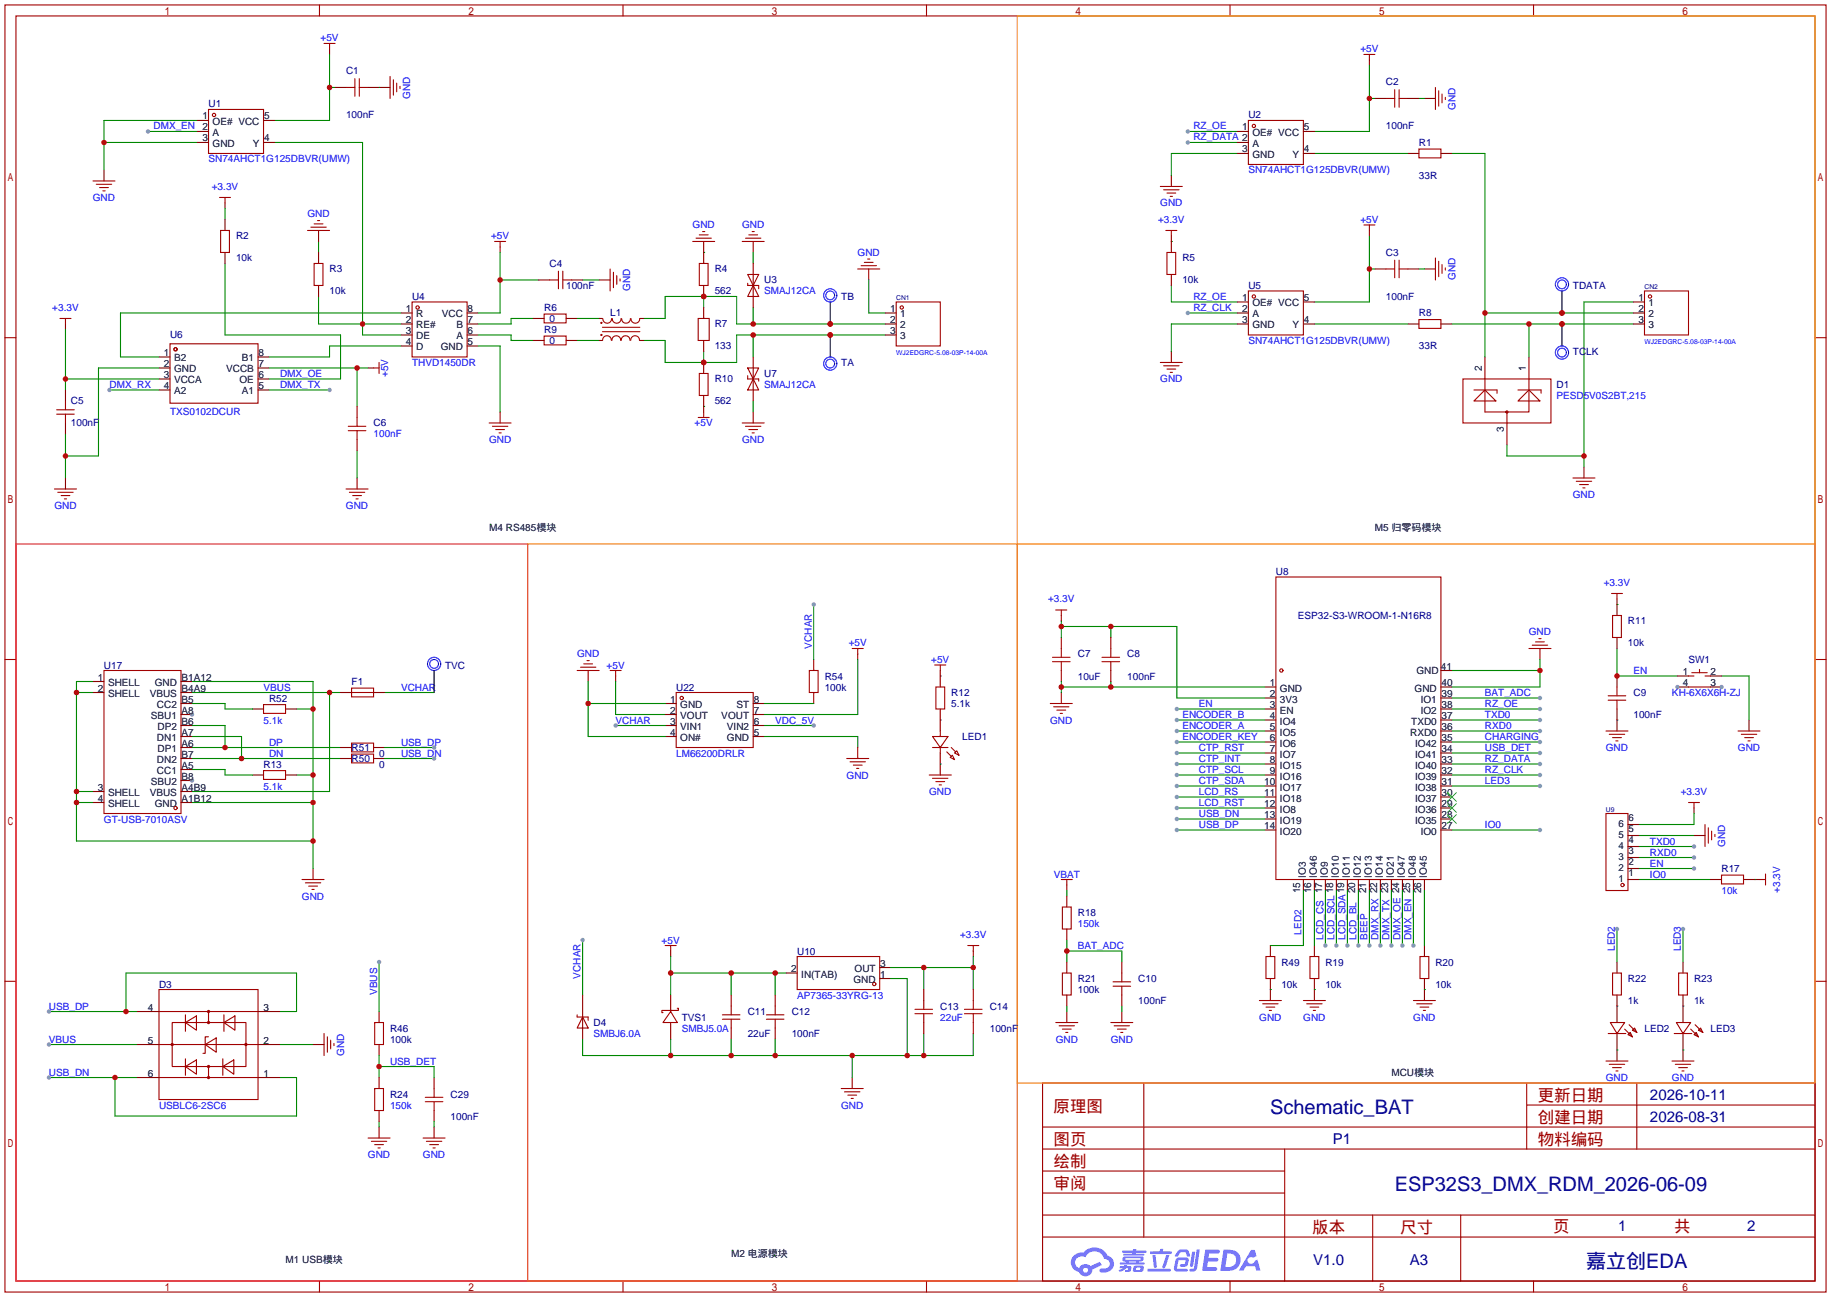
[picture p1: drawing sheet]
<svg xmlns="http://www.w3.org/2000/svg" width="423mm" height="299mm" viewBox="0 0 423 299" stroke-linecap="round" stroke-linejoin="round" font-family="sans-serif">
<defs><g id="words">
<g font-size="4.6" fill="#000080">
<text x="293.2" y="257.2">Schematic_BAT</text>
<text x="322" y="275">ESP32S3_DMX_RDM_2026-06-09</text>
<text x="366.2" y="292.8">嘉立创EDA</text>
</g>
<g font-size="3.8" fill="#a00000">
<text x="243.2" y="256.8">原理图</text>
<text x="355" y="254.3">更新日期</text>
<text x="355" y="259.3">创建日期</text>
<text x="243.2" y="269.5">绘制</text>
<text x="243.2" y="264.4">图页</text>
<text x="355" y="264.4">物料编码</text>
<text x="243.2" y="274.6">审阅</text>
<text x="302.9" y="284.7">版本</text>
<text x="323.2" y="284.7">尺寸</text>
<text x="358.5" y="284.5">页</text>
<text x="386.5" y="284.5">共</text>
</g>
<g font-size="3.5" fill="#000080">
<text x="380.9" y="254">2026-10-11</text>
<text x="380.9" y="259.1">2026-08-31</text>
<text x="307.6" y="264.2">P1</text>
<text x="373.6" y="284.3">1</text>
<text x="403.3" y="284.3">2</text>
<text x="303.1" y="292.1">V1.0</text>
<text x="325.4" y="292.1">A3</text>
</g>
<g font-size="2.3" fill="#00f">
<text x="74" y="9.6">+5V</text>
<text x="314" y="12.1">+5V</text>
<text x="94.7" y="22.8" transform="rotate(-90 94.7 22.8)">GND</text>
<text x="35.4" y="29.9">DMX_EN</text>
<text x="275.5" y="29.9">RZ_OE</text>
<text x="336" y="25.3" transform="rotate(-90 336 25.3)">GND</text>
<text x="275.5" y="32.4">RZ_DATA 2</text>
<text x="48.1" y="37.5">SN74AHCT1G125DBVR(UMW)</text>
<text x="288.2" y="40.1">SN74AHCT1G125DBVR(UMW)</text>
<text x="21.4" y="46.4">GND</text>
<text x="48.9" y="43.9">+3.3V</text>
<text x="267.8" y="47.7">GND</text>
<text x="71" y="50.2">GND</text>
<text x="159.9" y="52.8">GND</text>
<text x="171.3" y="52.8">GND</text>
<text x="267.3" y="51.5">+3.3V</text>
<text x="314" y="51.5">+5V</text>
<text x="113.4" y="55.3">+5V</text>
<text x="198" y="59.1">GND</text>
<text x="336" y="64.7" transform="rotate(-90 336 64.7)">GND</text>
<text x="12.1" y="71.8">+3.3V</text>
<text x="145.5" y="67.2" transform="rotate(-90 145.5 67.2)">GND</text>
<text x="176.4" y="68">SMAJ12CA</text>
<text x="275.5" y="69.3">RZ_OE</text>
<text x="275.5" y="71.8">RZ_CLK</text>
<text x="288.2" y="79.4">SN74AHCT1G125DBVR(UMW)</text>
<text x="25.3" y="89.6">DMX_RX</text>
<text x="64.6" y="89.6">DMX_TX</text>
<text x="64.6" y="87">DMX_OE</text>
<text x="89.6" y="87" transform="rotate(-90 89.6 87)">+5V</text>
<text x="95.1" y="84.5">THVD1450DR</text>
<text x="176.4" y="89.6">SMAJ12CA</text>
<text x="267.8" y="88.3">GND</text>
<text x="39.2" y="95.9">TXS0102DCUR</text>
<text x="359.3" y="92.1">PESD5V0S2BT,215</text>
<text x="86.2" y="101">100nF</text>
<text x="160.3" y="98.5">+5V</text>
<text x="112.9" y="102.3">GND</text>
<text x="171.3" y="102.3">GND</text>
<text x="12.5" y="117.5">GND</text>
<text x="79.9" y="117.5">GND</text>
<text x="363.1" y="115">GND</text>
<text x="370.2" y="135.3">+3.3V</text>
<text x="241.9" y="139.1">+3.3V</text>
<text x="187.4" y="149.7" transform="rotate(-90 187.4 149.7)">VCHAR</text>
<text x="195.9" y="149.3">+5V</text>
<text x="352.9" y="146.7">GND</text>
<text x="133.2" y="151.8">GND</text>
<text x="140" y="154.4">+5V</text>
<text x="215" y="153.1">+5V</text>
<text x="377.1" y="155.6">EN</text>
<text x="60.8" y="159.4">VBUS</text>
<text x="92.6" y="159.4">VCHAR</text>
<text x="342.8" y="160.7">BAT_ADC</text>
<text x="386" y="160.7">KH-6X6X6H-ZJ</text>
<text x="60.8" y="167.1">5.1k</text>
<text x="142.1" y="167.1">VCHAR</text>
<text x="178.9" y="167.1">VDC_5V</text>
<text x="242.4" y="167.1">GND</text>
<text x="272.9" y="165.8">ENCODER_B</text>
<text x="276.7" y="163.2">EN</text>
<text x="342.8" y="165.8">TXD0</text>
<text x="342.8" y="163.2">RZ_OE</text>
<text x="62.1" y="172.1">DP</text>
<text x="92.6" y="172.1">USB_DP</text>
<text x="272.9" y="170.9">ENCODER_KEY</text>
<text x="272.9" y="168.3">ENCODER_A</text>
<text x="276.7" y="173.4">CTP_RST</text>
<text x="342.8" y="170.9">CHARGING</text>
<text x="342.8" y="173.4">USB_DET</text>
<text x="342.8" y="168.3">RXD0</text>
<text x="370.7" y="173.4">GND</text>
<text x="401.2" y="173.4">GND</text>
<text x="62.1" y="174.7">DN</text>
<text x="92.6" y="174.7">USB_DN</text>
<text x="156.1" y="174.7">LM66200DRLR</text>
<text x="195.4" y="179.8">GND</text>
<text x="276.7" y="178.5">CTP_SCL</text>
<text x="276.7" y="175.9">CTP_INT</text>
<text x="342.8" y="178.5">RZ_CLK</text>
<text x="342.8" y="175.9">RZ_DATA</text>
<text x="60.8" y="182.3">5.1k</text>
<text x="214.5" y="183.6">GND</text>
<text x="276.7" y="183.6">LCD_RS</text>
<text x="276.7" y="181">CTP_SDA</text>
<text x="342.8" y="181">LED3</text>
<text x="388" y="183.6">+3.3V</text>
<text x="24" y="189.9">GT-USB-7010ASV</text>
<text x="276.7" y="186.1">LCD_RST</text>
<text x="276.7" y="191.2">USB_DP</text>
<text x="276.7" y="188.6">USB_DN</text>
<text x="342.8" y="191.2">IO0</text>
<text x="380.9" y="197.5">RXD0</text>
<text x="380.9" y="195">TXD0</text>
<text x="398.2" y="195.5" transform="rotate(-90 398.2 195.5)">GND</text>
<text x="243.2" y="202.6">VBAT</text>
<text x="380.9" y="202.6">IO0</text>
<text x="380.9" y="200.1">EN</text>
<text x="69.7" y="207.7">GND</text>
<text x="397.4" y="206.4">10k</text>
<text x="410.9" y="206.1" transform="rotate(-90 410.9 206.1)">+3.3V</text>
<text x="248.8" y="214">150k</text>
<text x="300.4" y="215.8" transform="rotate(-90 300.4 215.8)">LED2</text>
<text x="152.7" y="217.9">+5V</text>
<text x="221.6" y="216.6">+3.3V</text>
<text x="248.8" y="219.1">BAT_ADC</text>
<text x="305.5" y="217" transform="rotate(-90 305.5 217)">LCD_CS</text>
<text x="308" y="217" transform="rotate(-90 308 217)">LCD_SCL 18</text>
<text x="310.6" y="217" transform="rotate(-90 310.6 217)">LCD_SDA19</text>
<text x="313.1" y="217" transform="rotate(-90 313.1 217)">LCD_BL</text>
<text x="315.6" y="217" transform="rotate(-90 315.6 217)">BEEP</text>
<text x="318.2" y="217" transform="rotate(-90 318.2 217)">DMX_RX 22</text>
<text x="320.7" y="217" transform="rotate(-90 320.7 217)">DMX_TX 23</text>
<text x="323.3" y="217" transform="rotate(-90 323.3 217)">DMX_OE 24</text>
<text x="325.8" y="217" transform="rotate(-90 325.8 217)">DMX_EN 25</text>
<text x="372.8" y="219.6" transform="rotate(-90 372.8 219.6)">LED2</text>
<text x="388" y="219.6" transform="rotate(-90 388 219.6)">LED3</text>
<text x="134" y="225.9" transform="rotate(-90 134 225.9)">VCHAR</text>
<text x="11.3" y="233.1">USB_DP</text>
<text x="87" y="229.7" transform="rotate(-90 87 229.7)">VBUS</text>
<text x="184" y="230.6">AP7365-33YRG-13</text>
<text x="137" y="239.4">SMBJ6.0A</text>
<text x="157.4" y="238.2">SMBJ5.0A</text>
<text x="217" y="235.6">22uF</text>
<text x="290.7" y="235.6">GND</text>
<text x="300.8" y="235.6">GND</text>
<text x="326.2" y="235.6">GND</text>
<text x="11.3" y="240.7">VBUS</text>
<text x="79.4" y="243.7" transform="rotate(-90 79.4 243.7)">GND</text>
<text x="90" y="245.8">USB_DET</text>
<text x="243.7" y="240.7">GND</text>
<text x="256.4" y="240.7">GND</text>
<text x="11.3" y="248.3">USB_DN</text>
<text x="370.7" y="249.6">GND</text>
<text x="385.9" y="249.6">GND</text>
<text x="36.7" y="256">USBLC6-2SC6</text>
<text x="90" y="256">150k</text>
<text x="194.2" y="256">GND</text>
<text x="84.9" y="267.4">GND</text>
<text x="97.6" y="267.4">GND</text>
</g>
<g font-size="2.3" fill="#000080">
<text x="79.9" y="17.2">C1</text>
<text x="319.9" y="19.7">C2</text>
<text x="48.1" y="24.8">U1</text>
<text x="79.9" y="27.4">100nF</text>
<text x="288.2" y="27.4">U2</text>
<text x="319.9" y="29.9">100nF</text>
<text x="327.5" y="33.7">R1</text>
<text x="327.5" y="41.3">33R</text>
<text x="54.5" y="55.3">R2</text>
<text x="319.9" y="59.1">C3</text>
<text x="54.5" y="60.4">10k</text>
<text x="76.1" y="62.9">R3</text>
<text x="126.9" y="61.6">C4</text>
<text x="165" y="62.9">R4</text>
<text x="176.4" y="65.5">U3</text>
<text x="272.9" y="60.4">R5</text>
<text x="272.9" y="65.5">10k</text>
<text x="76.1" y="68">10k</text>
<text x="95.1" y="69.3">U4</text>
<text x="125.6" y="71.8">R6</text>
<text x="130.7" y="66.7">100nF</text>
<text x="165" y="68">562</text>
<text x="194.2" y="69.3">TB</text>
<text x="288.2" y="66.7">U5</text>
<text x="319.9" y="69.3">100nF</text>
<text x="363.1" y="66.7">TDATA</text>
<text x="125.6" y="76.9">R9</text>
<text x="126.9" y="74.3">0</text>
<text x="140.8" y="73.1">L1</text>
<text x="165" y="75.6">R7</text>
<text x="327.5" y="73.1">R8</text>
<text x="39.2" y="78.2">U6</text>
<text x="126.9" y="79.4">0</text>
<text x="165" y="80.7">133</text>
<text x="327.5" y="80.7">33R</text>
<text x="363.1" y="82">TCLK</text>
<text x="165" y="88.3">R10</text>
<text x="176.4" y="87">U7</text>
<text x="194.2" y="84.5">TA</text>
<text x="359.3" y="89.6">D1</text>
<text x="16.4" y="93.4">C5</text>
<text x="165" y="93.4">562</text>
<text x="16.4" y="98.5">100nF</text>
<text x="86.2" y="98.5">C6</text>
<text x="294.5" y="132.8">U8</text>
<text x="299.6" y="142.9">ESP32-S3-WROOM-1-N16R8</text>
<text x="375.8" y="144.2">R11</text>
<text x="375.8" y="149.3">10k</text>
<text x="24" y="154.4">U17</text>
<text x="102.7" y="154.4">TVC</text>
<text x="248.8" y="151.8">C7</text>
<text x="260.2" y="151.8">C8</text>
<text x="389.8" y="153.1">SW1</text>
<text x="62.1" y="162">R52</text>
<text x="81.2" y="158.2">F1</text>
<text x="156.1" y="159.4">U22</text>
<text x="190.4" y="156.9">R54</text>
<text x="190.4" y="159.4">100k</text>
<text x="219.6" y="160.7">R12</text>
<text x="248.8" y="156.9">10uF</text>
<text x="260.2" y="156.9">100nF</text>
<text x="377.1" y="160.7">C9</text>
<text x="219.6" y="163.2">5.1k</text>
<text x="377.1" y="165.8">100nF</text>
<text x="81.2" y="173.4">R51</text>
<text x="222.1" y="170.9">LED1</text>
<text x="60.8" y="177.2">R13</text>
<text x="81.2" y="175.9">R50</text>
<text x="87.5" y="174.7">0</text>
<text x="87.5" y="177.2">0</text>
<text x="397.4" y="201.3">R17</text>
<text x="248.8" y="211.5">R18</text>
<text x="184" y="220.4">U10</text>
<text x="248.8" y="226.7">R21</text>
<text x="262.8" y="226.7">C10</text>
<text x="295.8" y="222.9">R49</text>
<text x="305.9" y="222.9">R19</text>
<text x="331.3" y="222.9">R20</text>
<text x="375.8" y="226.7">R22</text>
<text x="391" y="226.7">R23</text>
<text x="36.7" y="228">D3</text>
<text x="217" y="233.1">C13</text>
<text x="228.5" y="233.1">C14</text>
<text x="248.8" y="229.3">100k</text>
<text x="262.8" y="231.8">100nF</text>
<text x="295.8" y="228">10k</text>
<text x="305.9" y="228">10k</text>
<text x="331.3" y="228">10k</text>
<text x="375.8" y="231.8">1k</text>
<text x="391" y="231.8">1k</text>
<text x="90" y="238.2">R46</text>
<text x="137" y="236.9">D4</text>
<text x="157.4" y="235.6">TVS1</text>
<text x="172.6" y="234.4">C11</text>
<text x="172.6" y="239.4">22uF</text>
<text x="182.8" y="234.4">C12</text>
<text x="182.8" y="239.4">100nF</text>
<text x="228.5" y="238.2">100nF</text>
<text x="379.6" y="238.2">LED2</text>
<text x="394.8" y="238.2">LED3</text>
<text x="90" y="240.7">100k</text>
<text x="90" y="253.4">R24</text>
<text x="104" y="253.4">C29</text>
<text x="104" y="258.5">100nF</text>
</g>
<g font-size="2.3">
<text x="46.7" y="27.6">1</text>
<text x="49.1" y="28.9">OE# VCC</text>
<text x="61" y="27.6">5</text>
<text x="46.7" y="30.1">2</text>
<text x="46.7" y="32.7">3</text>
<text x="49.1" y="31.4">A</text>
<text x="49.1" y="33.9">GND</text>
<text x="58.4" y="33.9">Y</text>
<text x="61" y="32.7">4</text>
<text x="286.8" y="30.1">1</text>
<text x="286.8" y="35.2">3</text>
<text x="289.1" y="31.4">OE# VCC</text>
<text x="289.1" y="33.9">A</text>
<text x="301" y="35.2">4</text>
<text x="301" y="30.1">5</text>
<text x="289.1" y="36.5">GND</text>
<text x="298.4" y="36.5">Y</text>
<text x="286.8" y="69.5">1</text>
<text x="289.1" y="70.8">OE# VCC</text>
<text x="301" y="69.5">5</text>
<text x="378.2" y="69.5">1</text>
<text x="380.5" y="70.8">1</text>
<text x="93.7" y="72">1</text>
<text x="93.7" y="74.6">2</text>
<text x="93.7" y="77.1">3</text>
<text x="96.1" y="73.3">R</text>
<text x="96.1" y="75.8">RE#</text>
<text x="102" y="73.3">VCC</text>
<text x="105.3" y="75.8">B</text>
<text x="107.9" y="77.1">6</text>
<text x="107.9" y="74.6">7</text>
<text x="107.9" y="72">8</text>
<text x="205.5" y="72">1</text>
<text x="205.5" y="74.6">2</text>
<text x="205.5" y="77.1">3</text>
<text x="207.8" y="73.3">1</text>
<text x="207.8" y="75.8">2</text>
<text x="286.8" y="72">2</text>
<text x="286.8" y="74.6">3</text>
<text x="289.1" y="73.3">A</text>
<text x="289.1" y="75.8">GND</text>
<text x="298.4" y="75.8">Y</text>
<text x="301" y="74.6">4</text>
<text x="378.2" y="72">2</text>
<text x="378.2" y="74.6">3</text>
<text x="380.5" y="73.3">2</text>
<text x="380.5" y="75.8">3</text>
<text x="37.8" y="82.2">1</text>
<text x="40.2" y="83.5">B2</text>
<text x="55.8" y="83.5">B1</text>
<text x="59.7" y="82.2">8</text>
<text x="93.7" y="79.7">4</text>
<text x="96.1" y="78.4">DE</text>
<text x="96.1" y="80.9">D</text>
<text x="101.8" y="80.9">GND</text>
<text x="105.3" y="78.4">A</text>
<text x="107.9" y="79.7">5</text>
<text x="207.8" y="78.4">3</text>
<text x="37.8" y="84.7">2</text>
<text x="37.8" y="87.3">3</text>
<text x="37.8" y="89.8">4</text>
<text x="40.2" y="86">GND</text>
<text x="40.2" y="88.5">VCCA</text>
<text x="52.2" y="86">VCCB</text>
<text x="55.3" y="88.5">OE</text>
<text x="59.7" y="89.8">5</text>
<text x="59.7" y="87.3">6</text>
<text x="59.7" y="84.7">7</text>
<text x="342.1" y="85.7" transform="rotate(-90 342.1 85.7)">2</text>
<text x="352.2" y="85.7" transform="rotate(-90 352.2 85.7)">1</text>
<text x="40.2" y="91.1">A2</text>
<text x="55.8" y="91.1">A1</text>
<text x="347.1" y="99.7" transform="rotate(-90 347.1 99.7)">3</text>
<text x="112.9" y="122.6">M4 RS485模块</text>
<text x="317.4" y="122.6">M5 归零码模块</text>
<text x="327" y="155.6">GND</text>
<text x="332.6" y="154.6">41</text>
<text x="388.5" y="155.9">1</text>
<text x="394.8" y="155.9">2</text>
<text x="22.6" y="159.7">2</text>
<text x="22.6" y="157.1">1</text>
<text x="24.9" y="160.9">SHELL</text>
<text x="24.9" y="158.4">SHELL</text>
<text x="34.6" y="160.9">VBUS</text>
<text x="35.7" y="158.4">GND</text>
<text x="41.9" y="157.1">B1A12</text>
<text x="41.9" y="159.7">B4A9</text>
<text x="293.1" y="158.4">1</text>
<text x="293.1" y="160.9">2</text>
<text x="295.5" y="159.7">GND</text>
<text x="326.5" y="159.7">GND</text>
<text x="332.7" y="160.9">39</text>
<text x="332.7" y="158.4">40</text>
<text x="388.5" y="158.4">4</text>
<text x="394.8" y="158.4">3</text>
<text x="34.8" y="166">SBU1</text>
<text x="36.2" y="163.5">CC2</text>
<text x="41.9" y="162.2">B5</text>
<text x="41.9" y="164.7">A8</text>
<text x="41.9" y="167.3">B6</text>
<text x="154.7" y="162.2">1</text>
<text x="154.7" y="164.7">2</text>
<text x="154.7" y="167.3">3</text>
<text x="157" y="163.5">GND</text>
<text x="157" y="166">VOUT</text>
<text x="166.5" y="166">VOUT</text>
<text x="170" y="163.5">ST</text>
<text x="174" y="167.3">6</text>
<text x="174" y="164.7">7</text>
<text x="174" y="162.2">8</text>
<text x="293.1" y="163.5">3</text>
<text x="293.1" y="166">4</text>
<text x="295.5" y="162.2">3V3</text>
<text x="295.5" y="164.7">EN</text>
<text x="295.5" y="167.3">IO4</text>
<text x="325.8" y="167.3">TXD0</text>
<text x="327.9" y="164.7">IO2</text>
<text x="327.9" y="162.2">IO1</text>
<text x="332.7" y="166">37</text>
<text x="332.7" y="163.5">38</text>
<text x="36.2" y="171.1">DN1</text>
<text x="36.4" y="168.6">DP2</text>
<text x="36.4" y="173.6">DP1</text>
<text x="41.9" y="169.8">A7</text>
<text x="41.9" y="172.4">A6</text>
<text x="154.7" y="169.8">4</text>
<text x="157" y="168.6">VIN1</text>
<text x="157" y="171.1">ON#</text>
<text x="167.8" y="171.1">GND</text>
<text x="167.8" y="168.6">VIN2</text>
<text x="174" y="169.8">5</text>
<text x="293.1" y="168.6">5</text>
<text x="293.1" y="171.1">6</text>
<text x="293.1" y="173.6">7</text>
<text x="295.5" y="169.8">IO5</text>
<text x="295.5" y="172.4">IO6</text>
<text x="325.5" y="169.8">RXD0</text>
<text x="326.7" y="172.4">IO42</text>
<text x="332.7" y="173.6">34</text>
<text x="332.7" y="171.1">35</text>
<text x="332.7" y="168.6">36</text>
<text x="36.2" y="176.2">DN2</text>
<text x="36.2" y="178.7">CC1</text>
<text x="41.9" y="174.9">B7</text>
<text x="41.9" y="177.4">A5</text>
<text x="41.9" y="180">B8</text>
<text x="293.1" y="176.2">8</text>
<text x="293.1" y="178.7">9</text>
<text x="295.5" y="174.9">IO7</text>
<text x="295.5" y="177.4">IO15</text>
<text x="295.5" y="180">IO16</text>
<text x="326.7" y="180">IO39</text>
<text x="326.7" y="177.4">IO40</text>
<text x="326.7" y="174.9">IO41</text>
<text x="332.7" y="178.7">32</text>
<text x="332.7" y="176.2">33</text>
<text x="22.6" y="185.1">4</text>
<text x="22.6" y="182.5">3</text>
<text x="24.9" y="183.8">SHELL</text>
<text x="34.6" y="183.8">VBUS</text>
<text x="34.8" y="181.3">SBU2</text>
<text x="41.9" y="182.5">A4B9</text>
<text x="41.9" y="185.1">A1B12</text>
<text x="291.8" y="181.3">10</text>
<text x="291.8" y="183.8">11</text>
<text x="295.5" y="182.5">IO17</text>
<text x="295.5" y="185.1">IO18</text>
<text x="326.7" y="185.1">IO37</text>
<text x="326.7" y="182.5">IO38</text>
<text x="332.7" y="183.8">30</text>
<text x="332.7" y="181.3">31</text>
<text x="24.9" y="186.3">SHELL</text>
<text x="35.7" y="186.3">GND</text>
<text x="291.8" y="186.3">12</text>
<text x="291.8" y="188.9">13</text>
<text x="291.8" y="191.4">14</text>
<text x="295.5" y="187.6">IO8</text>
<text x="295.5" y="190.1">IO19</text>
<text x="326.7" y="190.1">IO35</text>
<text x="326.7" y="187.6">IO36</text>
<text x="332.7" y="191.4">27</text>
<text x="332.7" y="188.9">28</text>
<text x="332.7" y="186.3">29</text>
<text x="295.5" y="192.7">IO20</text>
<text x="327.9" y="192.7">IO0</text>
<text x="301.4" y="202.6" transform="rotate(-90 301.4 202.6)">IO3</text>
<text x="304" y="202.6" transform="rotate(-90 304 202.6)">IO46</text>
<text x="306.5" y="202.6" transform="rotate(-90 306.5 202.6)">IO9</text>
<text x="309" y="202.6" transform="rotate(-90 309 202.6)">IO10</text>
<text x="311.6" y="202.6" transform="rotate(-90 311.6 202.6)">IO11</text>
<text x="314.1" y="202.6" transform="rotate(-90 314.1 202.6)">IO12</text>
<text x="316.7" y="202.6" transform="rotate(-90 316.7 202.6)">IO13</text>
<text x="319.2" y="202.6" transform="rotate(-90 319.2 202.6)">IO14</text>
<text x="321.7" y="202.6" transform="rotate(-90 321.7 202.6)">IO21</text>
<text x="324.3" y="202.6" transform="rotate(-90 324.3 202.6)">IO47</text>
<text x="326.8" y="202.6" transform="rotate(-90 326.8 202.6)">IO48</text>
<text x="329.4" y="202.6" transform="rotate(-90 329.4 202.6)">IO45</text>
<text x="300.1" y="206.3" transform="rotate(-90 300.1 206.3)">15</text>
<text x="302.7" y="206.3" transform="rotate(-90 302.7 206.3)">16</text>
<text x="305.2" y="206.3" transform="rotate(-90 305.2 206.3)">17</text>
<text x="312.8" y="206.3" transform="rotate(-90 312.8 206.3)">20</text>
<text x="315.4" y="206.3" transform="rotate(-90 315.4 206.3)">21</text>
<text x="328.1" y="206.3" transform="rotate(-90 328.1 206.3)">26</text>
<text x="182.6" y="224.4">2</text>
<text x="185" y="225.7">IN(TAB)</text>
<text x="197" y="227">GND</text>
<text x="197.3" y="224.4">OUT</text>
<text x="203.2" y="225.7">1</text>
<text x="203.2" y="223.2">3</text>
<text x="34.1" y="233.3">4</text>
<text x="60.8" y="233.3">3</text>
<text x="34.1" y="240.9">5</text>
<text x="60.8" y="240.9">2</text>
<text x="34.1" y="248.6">6</text>
<text x="60.8" y="248.6">1</text>
<text x="321.2" y="248.3">MCU模块</text>
<text x="65.9" y="291.5">M1 USB模块</text>
<text x="168.8" y="290.2">M2 电源模块</text>
</g>
<g font-size="2.2">
<text x="373.6" y="190.9">6</text>
<text x="375.9" y="189.7">6</text>
<text x="373.6" y="196">4</text>
<text x="373.6" y="193.5">5</text>
<text x="375.9" y="197.3">3</text>
<text x="375.9" y="194.7">4</text>
<text x="375.9" y="192.2">5</text>
<text x="373.6" y="203.6">1</text>
<text x="373.6" y="201.1">2</text>
<text x="373.6" y="198.5">3</text>
<text x="375.9" y="202.4">1</text>
<text x="375.9" y="199.8">2</text>
</g>
<g font-size="1.6" fill="#000080">
<text x="206.9" y="69.3">CN1</text>
<text x="379.6" y="66.7">CN2</text>
<text x="370.7" y="187.4">U9</text>
</g>
<g font-size="1.6" fill="#00f">
<text x="206.9" y="82">WJ2EDGRC-5.08-03P-14-00A</text>
<text x="379.6" y="79.4">WJ2EDGRC-5.08-03P-14-00A</text>
</g>
</g></defs>
<g fill="none" stroke="#a10000" stroke-width=".25">
<path d="M1.1 1.1h420.4v297.2h-420.4zM3.7 3.7h415.3v292.1h-415.3zM73.7 1.1v2.6M143.8 1.1v2.6M213.9 1.1v2.6M283.9 1.1v2.6M354 1.1v2.6M1.1 78h2.6M419 78h2.5M1.1 152.3h2.6M419 152.3h2.5M1.1 226.6h2.6"/>
<path d="M419 226.6h2.5M240.7 250.1h178.3v45.7h-178.3zM264 250.1v35.5M352.4 250.1v15.2M352.4 255.1h66.6M377.8 250.1v15.2M240.7 270.4h55.8M240.7 265.3h178.3M240.7 275.5h55.8M240.7 260.2h178.3M296.5 265.3v30.5M73.7 295.8v2.5"/>
<path d="M143.8 295.8v2.5M213.9 295.8v2.5M240.7 285.6h178.3M240.7 280.5h178.3M283.9 295.8v2.5M316.9 280.5v15.3M337.2 280.5v15.3M354 295.8v2.5"/>
</g>
<g fill="#5487ff">
<path d="M278.2 288.5h2.7a.48 .48 0 0 1 .7 .5 .48 .48 0 0 1-.7 .4h-1.8l-.1 1h1.8a.43 .43 0 0 1 .4 .5 .43 .43 0 0 1-.4 .4h-2l-.2 1.3h1.7a.45 .45 0 0 1 .6 .2 .45 .45 0 0 1-.1 .6h-3.3z"/>
<path d="M288.8 288.6h.8l.4 1.4-.7 .4a.84 .84 0 0 0-1.2 .2 .84 .84 0 0 0 .3 1.2 .84 .84 0 0 0 1.2-.4l.1-.3 .6-.3 .7 2.6h-1l-.3-1h-2.1l-.6 1h-1z"/>
<path d="M275.2 289h.7l-.5 3.2a.36 .36 0 0 1-.4 .3 .36 .36 0 0 1-.3-.3z"/>
<path d="M276.2 288.5h.7l-.6 4.3a1.13 1.13 0 0 1-1.7 .6l.1-.4 .8-.1 .1-.1z"/>
<path d="M271.9 288.8l.6-.3h1.1a.77 .77 0 0 1 .8 .5l.3 1-.1 .1h-.6l-.3-.9-.2-.1h-1l-.7 1h-.6z"/>
<path d="M271.5 290.7l.5-.4h1.7a.81 .81 0 0 1 .7 .5 .81 .81 0 0 1-.2 .9 .81 .81 0 0 1-.9 .8h-.6a.32 .32 0 0 1-.3-.4 .32 .32 0 0 1 .3-.2l.8-.1 .2-.8h-1.7l-.3 1.9 2.2 .1a.32 .32 0 0 1 .3 .3 .32 .32 0 0 1-.4 .3h-2.2l-.5-.3-.1-.5z"/>
<path d="M264.9 293h5.1a.33 .33 0 0 1 .3 .3 .33 .33 0 0 1-.4 .3h-4.9l-.1-.1z"/>
<path d="M269.2 289.8h.7l-.6 2a.98 .98 0 0 1-.7 1l-.3-.3z"/>
<path d="M266 289.8h.7l.3 2.6a.34 .34 0 0 1-.3 .4 .34 .34 0 0 1-.3-.3z"/>
<path d="M265.5 288.9h2.2l.2-.5h.6l-.1 .5h1.8a.32 .32 0 0 1 .3 .4 .32 .32 0 0 1-.3 .3h-4.5l-.2-.2z"/>
<path d="M258.5 292.3h1l.1-.2h.6l-.1 .2 .9 .1 .1 .1-.1 1-1.3 .2v-.5h.7v-.4a.68 .68 0 0 0-.9 .4l-1.1 .5-.2-.4 1-.5h-.7z"/>
<path d="M259.1 288.8h2.4l.1-.4h.7l-.1 .4h2.2l.3 .2-.3 .2h-2.2l-.1 .3h1.8l.3 .2-.3 .2h-4.5l-.1-.4h2.1v-.3h-2.2l-.2-.1z"/>
<path d="M282.4 288.5l-.7 4.9h1.7a2.5 2.5 0 0 0 3-2.5 2.5 2.5 0 0 0-3.1-2.4zM283.3 289.4a1.65 1.65 0 0 1 2 1.7 1.65 1.65 0 0 1-2.1 1.5h-.4z"/>
<path d="M259.2 290.3l-.1 .8 .7 .1 .1 .3h-1.4l.1 .4h5.4l.2-.1-.2-.3h-1.1l.1-.3a.7 .7 0 0 0 .9-.2 .7 .7 0 0 0-.1-.9h-4.1zM259.8 290.5l3.5 .1-.2 .3h-3.2zM260.6 291.2h1.6l-.1 .3h-1.5z"/>
<path d="M261.7 292.4a1.05 1.05 0 0 0 0 1.2 2.91 2.91 0 0 0 2.1-.1 .98 .98 0 0 0 .1-1.2l-1.7-.1zM262.3 292.7h.8l.1 .4-.2 .2-.8-.1z"/>
<path d="M247.9 289.9a2.23 2.23 0 0 0-.6 2.3 2.23 2.23 0 0 0 1.8 1.5 1.58 1.58 0 0 0 1.7 1 1.58 1.58 0 0 0 1.3-1.6l2.2-1-.5-.8-2.1 1a1.65 1.65 0 0 0-2.6 .5 1.47 1.47 0 0 1-.7-2.1 1.47 1.47 0 0 1 2.2-.4 2.3 2.3 0 0 1 2.3-1.4 2.3 2.3 0 0 1 2 1.8 1.12 1.12 0 0 1 1.3 1 1.12 1.12 0 0 1-1.1 1.2h-.7a.45 .45 0 0 0-.6 .4 .45 .45 0 0 0 .4 .5 2.21 2.21 0 0 0 2.3-.6 2.21 2.21 0 0 0 .5-2.2 2.13 2.13 0 0 0-1.4-1.1 3.3 3.3 0 0 0-5.5-.7l-1.2 .1zM250 293.3a.6 .6 0 0 1 1.2 0 .6 .6 0 0 1-1.2 0z"/>
</g>
<g fill="none" stroke="#a10000" stroke-width=".25">
<path d="M74.8 10h2.5M76.1 10v1.3M314.8 12.6h2.6M316.1 12.6v1.2M327.5 34.4h5.1v2h-5.1zM21.5 41.8h5M22.2 42.5h3.6M23 43.3h2M23.7 44.1h.6M50.7 45.6h2.5M51.9 45.6v1.3M114.2 55.8h2.5"/>
<path d="M115.4 55.8v1.2M171.3 55.8h5.1M172.1 55h3.5M172.8 54.2h2.1M173.6 53.5h.5M200.3 59.8h.5M267.8 43.1h5.1M268.6 43.8h3.6M269.1 53.2h2.6M269.4 44.6h2M270.1 45.3h.5M270.4 53.2v1.3"/>
<path d="M314.8 51.9h2.6M316.1 51.9v1.3M13.8 73.5h2.6M15.1 73.5v1.3M39.2 79.4h20.4v13.7h-20.4zM95.1 69.7h12.7v12.7h-12.7zM198 62.1h5.1M198.8 61.3h3.5M199.5 60.6h2M327.5 73.8h5.1v2h-5.1zM86.2 85h1.3M87.5 83.7v2.5"/>
<path d="M161.2 96.4h2.5M162.4 95.1v1.3M171.3 97.7h5.1M172.1 98.4h3.5M172.8 99.2h2.1M173.6 99.9h.5M267.8 83.7h5.1M268.6 84.5h3.6M269.4 85.2h2M270.1 86h.5M12.6 112.9h5.1M13.3 113.7h3.6"/>
<path d="M14.1 114.4h2M14.9 115.2h.5M294.5 133.2h38.1v69.9h-38.1zM372 137h2.5M373.3 137v1.3M140.8 154.8h2.6M142.1 154.8v1.3M196.7 149.7h2.6M198 149.7v1.3M215.8 153.5h2.5M217 153.5v1.3M243 152.8h4"/>
<path d="M243 151.8h4M243.7 140.8h2.6M245 140.8v1.3M245 149.7v2.1M245 152.8v2M352.9 149.7h5.1M353.7 149h3.6M354.5 148.2h2M355.2 147.4h.5M214.5 178.9h5.1M215.3 179.7h3.5M242.4 162.4h5.1"/>
<path d="M243.2 163.2h3.6M244 164h2M244.7 164.7h.5M370.7 168.8h5.1M371.5 169.5h3.5M372.2 170.3h2.1M373 171.1h.5M401.2 168.8h5.1M402 169.5h3.5M402.7 170.3h2M403.5 171.1h.5M216 180.5h2.1"/>
<path d="M216.8 181.2h.5M389.8 185.3h2.5M391 185.3v1.3M393.6 190.4v5.1M394.3 191.1v3.6M395.1 191.9v2M395.9 192.7v.5M69.7 203.1h5.1M70.5 203.8h3.5M71.2 204.6h2.1M72 205.4h.5M153.5 218.3h2.6"/>
<path d="M154.8 218.3v1.3M223.4 218.3h2.5M224.7 218.3v1.3M406.3 203.1h1.2M407.5 201.8v2.5M36.7 228.5h22.9v25.4h-22.9zM36.7 233.6h22.9M39.8 236.1h17v10.2h-17zM42.8 236.1l2.5-1.5v3.3zM42.8 234.3v3.8M48.1 239.4h-.7v3.8h-.5M48.1 233.6v2.5"/>
<path d="M51.7 236.1l2.5-1.5v3.3zM51.7 234.3v3.8M74.8 238.6v5.1M75.6 239.4v3.6M154.8 233.6l1.5 2.5h-3.3zM156.3 232.8h.3v.5h-3.8v.5h.2M184 220.9h19.1v7.6h-19.1zM256.4 236.1h5.1M257.2 236.9h3.5M257.9 237.6h2.1M258.7 238.4h.5M290.7 231h5.1"/>
<path d="M291.5 231.8h3.5M292.2 232.5h2.1M293 233.3h.5M300.9 231h5M301.6 231.8h3.6M302.4 232.5h2M303.1 233.3h.6M326.3 231h5M327 231.8h3.6M327.8 232.5h2M328.5 233.3h.6M36.7 248.8h22.9"/>
<path d="M36.7 241.2h22.9M42.8 246.3l2.5-1.6v3.3zM42.8 244.5v3.8M47.4 241.2l2.5-1.6v3.4zM48.1 246.3v2.5M51.4 246.3l2.6-1.6v3.3zM51.4 244.5v3.8M76.3 240.2v2M77.1 240.9v.5M194.2 251.3h5.1M194.9 252.1h3.6M195.7 252.9h2"/>
<path d="M196.5 253.6h.5M370.7 245h5.1M371.5 245.7h3.5M372.2 246.5h2.1M373 247.3h.5M386 245h5M386.7 245.7h3.6M387.5 246.5h2M388.2 247.3h.5M97.7 262.8h5M98.4 263.5h3.6M99.2 264.3h2"/>
<path d="M99.9 265h.6"/>
<circle cx="96.4" cy="71" r=".38"/>
<circle cx="40.5" cy="80.6" r=".38"/>
<circle cx="295.8" cy="154.8" r=".38"/>
<circle cx="48.1" cy="236.1" r=".25"/>
<circle cx="48.1" cy="233.6" r=".25"/>
<circle cx="201.8" cy="227.2" r=".38"/>
<circle cx="39.8" cy="241.2" r=".25"/>
<circle cx="48.1" cy="248.8" r=".25"/>
<circle cx="48.1" cy="246.3" r=".25"/>
<circle cx="56.8" cy="241.2" r=".25"/>
</g>
<g fill="none" stroke="#870000" stroke-width=".25">
<path d="M76.1 11.3v1.3M316.1 13.8v1.3M24 39.2v2.6M325 35.4h2.5M332.6 35.4h2.6M51.9 46.9v1.2M115.4 57v1.3M173.9 55.8v2.5M270.4 40.5v2.6M270.4 54.5v1.3M316.1 53.2v1.3M15.1 74.8v1.3"/>
<path d="M92.6 72.3h2.5M92.6 74.8h2.5M92.6 77.3h2.5M92.6 79.9h2.5M107.8 72.3h2.6M107.8 74.8h2.6M107.8 77.3h2.6M107.8 79.9h2.6M200.5 62.1v2.5M325 74.8h2.5M332.6 74.8h2.6M36.7 82.4h2.5"/>
<path d="M36.7 85h2.5M36.7 87.5h2.5M36.7 90h2.5M59.6 82.4h2.5M59.6 85h2.5M59.6 87.5h2.5M59.6 90h2.5M85 85h1.2M162.4 93.9v1.2M173.9 95.1v2.6M270.4 81.2v2.5M15.1 110.4v2.5"/>
<path d="M373.3 138.3v1.3M142.1 156.1v1.3M198 151v1.3M217 154.8v1.3M245 142.1v1.3M245 147.2v2.5M245 154.8v2.6M245 159.9v2.5M292 158.6h2.5M332.6 158.6h2.6M332.6 154.8h2.6M355.5 149.7v2.6"/>
<path d="M217 176.4v2.5M292 161.2h2.5M292 163.7h2.5M292 166.2h2.5M292 168.8h2.5M292 171.3h2.5M292 173.9h2.5M292 176.4h2.5M292 178.9h2.5M332.6 161.2h2.6M332.6 163.7h2.6M332.6 166.2h2.6"/>
<path d="M332.6 168.8h2.6M332.6 171.3h2.6M332.6 173.9h2.6M332.6 176.4h2.6M332.6 178.9h2.6M373.3 166.2v2.6M403.7 166.2v2.6M292 181.5h2.5M292 184h2.5M292 186.6h2.5M292 189.1h2.5M292 191.6h2.5"/>
<path d="M332.6 181.5h2.6M332.6 184h2.6M332.6 186.6h2.6M332.6 189.1h2.6M332.6 191.6h2.6M391 192.9h2.6M391 186.6v1.2M72.3 200.5v2.6M154.8 219.6v1.3M224.7 219.6v1.3M300.9 203.1v2.5M303.4 203.1v2.5"/>
<path d="M305.9 203.1v2.5M308.5 203.1v2.5M311 203.1v2.5M313.6 203.1v2.5M316.1 203.1v2.5M318.6 203.1v2.5M321.2 203.1v2.5M323.7 203.1v2.5M326.3 203.1v2.5M328.8 203.1v2.5M405 203.1h1.3M31.6 233.6h5.1"/>
<path d="M59.6 233.6h5M154.8 229.7v3.9M154.8 236.1v3.8M181.5 224.7h2.5M203.1 225.9h2.5M203.1 223.4h2.5M259 233.6v2.5M293.2 228.5v2.5M303.4 228.5v2.5M328.8 228.5v2.5M31.6 248.8h5.1M31.6 241.2h5.1"/>
<path d="M59.6 248.8h5M59.6 241.2h5M72.3 241.2h2.5M196.7 248.8v2.5M373.3 242.4v2.6M388.5 242.4v2.6M100.2 260.2v2.6"/>
</g>
<path d="M334.1 188.1l2.1 2M334.1 185.5l2.1 2.1M334.1 183l2.1 2M336.2 188.1l-2.1 2M336.2 185.5l-2.1 2.1M336.2 183l-2.1 2" fill="none" stroke="#3c3" stroke-width=".25"/>
<path d="M3.7 125.6h118.1v170.2h-118.1z" fill="none" stroke="#f5212e" stroke-width=".25"/>
<path d="M121.8 125.6h113v170.2h-113z" fill="none" stroke="#fa541c" stroke-width=".25"/>
<path d="M234.8 125.6h184.2v124.5h-184.2z" fill="none" stroke="#fa8c17" stroke-width=".25"/>
<path d="M234.8 3.7h184.2v121.9h-184.2z" fill="none" stroke="#faad14" stroke-width=".25"/>
<path d="M17.7 159.9h3.8M21.5 157.4h-3.8v36.8h54.6M44.3 157.4h28v43.1M68.5 178.9h3.8M68.5 163.7h3.8M17.7 185.3h3.8M17.7 182.8h3.8M44.3 185.3h28" fill="none" stroke="#008700" stroke-width=".25"/>
<g fill="#c00">
<circle cx="72.3" cy="185.3" r=".63"/>
<circle cx="72.3" cy="178.9" r=".63"/>
<circle cx="72.3" cy="163.7" r=".63"/>
<circle cx="72.3" cy="194.2" r=".63"/>
<circle cx="17.7" cy="185.3" r=".63"/>
<circle cx="17.7" cy="182.8" r=".63"/>
<circle cx="17.7" cy="159.9" r=".63"/>
</g>
<path d="M11.3 241.2h20.3" fill="none" stroke="#008700" stroke-width=".25"/>
<circle cx="11.3" cy="241.2" r=".51" fill="#999"/>
<path d="M44.3 172.6h34.3M44.3 167.5h7.6v5.1M64.6 241.2h7.7" fill="none" stroke="#008700" stroke-width=".25"/>
<circle cx="51.9" cy="172.6" r=".63" fill="#c00"/>
<path d="M44.3 175.1h34.3M44.3 170.1h11.5v5" fill="none" stroke="#008700" stroke-width=".25"/>
<circle cx="55.8" cy="175.1" r=".63" fill="#c00"/>
<path d="M11.3 233.6h20.3M29.1 233.6v-8.9h39.4v8.9h-3.9" fill="none" stroke="#008700" stroke-width=".25"/>
<circle cx="29.1" cy="233.6" r=".63" fill="#c00"/>
<circle cx="11.3" cy="233.6" r=".51" fill="#999"/>
<path d="M11.3 248.8h20.3M26.5 248.8v8.9h42v-8.9h-3.9" fill="none" stroke="#008700" stroke-width=".25"/>
<circle cx="26.5" cy="248.8" r=".63" fill="#c00"/>
<circle cx="11.3" cy="248.8" r=".51" fill="#999"/>
<path d="M44.3 159.9h34.3M76.1 159.9v22.9h-31.8" fill="none" stroke="#008700" stroke-width=".25"/>
<circle cx="76.1" cy="159.9" r=".63" fill="#c00"/>
<path d="M115.4 58.3v14h-5M115.4 64.6h8.9" fill="none" stroke="#008700" stroke-width=".25"/>
<circle cx="115.4" cy="64.6" r=".63" fill="#c00"/>
<path d="M142.1 157.4v7.6h11.4M154.8 224.7h26.7M154.8 220.9v8.8M168.8 224.7v5M178.9 224.7v5" fill="none" stroke="#008700" stroke-width=".25"/>
<g fill="#c00">
<circle cx="168.8" cy="224.7" r=".63"/>
<circle cx="154.8" cy="224.7" r=".63"/>
<circle cx="178.9" cy="224.7" r=".63"/>
</g>
<path d="M154.8 239.9v3.8M168.8 239.9v3.8M178.9 239.9v3.8M205.6 225.9h3.8v17.8M213.2 238.6v5.1M224.7 238.6v5.1h-90.2v-3.8M196.7 243.7v5.1" fill="none" stroke="#008700" stroke-width=".25"/>
<g fill="#c00">
<circle cx="196.7" cy="243.7" r=".63"/>
<circle cx="209.4" cy="243.7" r=".63"/>
<circle cx="213.2" cy="243.7" r=".63"/>
<circle cx="178.9" cy="243.7" r=".63"/>
<circle cx="168.8" cy="243.7" r=".63"/>
<circle cx="154.8" cy="243.7" r=".63"/>
</g>
<path d="M205.6 223.4h19.1M213.2 223.4v5.1M224.7 220.9v7.6" fill="none" stroke="#008700" stroke-width=".25"/>
<g fill="#c00">
<circle cx="213.2" cy="223.4" r=".63"/>
<circle cx="224.7" cy="223.4" r=".63"/>
</g>
<path d="M245 143.4v3.8M245 144.7h26.7v16.5h20.3M256.4 144.7v2.5" fill="none" stroke="#008700" stroke-width=".25"/>
<g fill="#c00">
<circle cx="245" cy="144.7" r=".63"/>
<circle cx="256.4" cy="144.7" r=".63"/>
</g>
<path d="M245 157.4v2.5M245 158.6h47M256.4 157.4v1.2" fill="none" stroke="#008700" stroke-width=".25"/>
<g fill="#c00">
<circle cx="245" cy="158.6" r=".63"/>
<circle cx="256.4" cy="158.6" r=".63"/>
</g>
<path d="M271.7 186.6h20.3" fill="none" stroke="#008700" stroke-width=".25"/>
<circle cx="271.7" cy="186.6" r=".51" fill="#999"/>
<path d="M335.2 181.5h20.3" fill="none" stroke="#008700" stroke-width=".25"/>
<circle cx="355.5" cy="181.5" r=".51" fill="#999"/>
<path d="M335.2 171.3h20.3" fill="none" stroke="#008700" stroke-width=".25"/>
<circle cx="355.5" cy="171.3" r=".51" fill="#999"/>
<path d="M335.2 161.2h20.3" fill="none" stroke="#008700" stroke-width=".25"/>
<circle cx="355.5" cy="161.2" r=".51" fill="#999"/>
<path d="M335.2 191.6h20.3" fill="none" stroke="#008700" stroke-width=".25"/>
<circle cx="355.5" cy="191.6" r=".51" fill="#999"/>
<path d="M335.2 178.9h20.3" fill="none" stroke="#008700" stroke-width=".25"/>
<circle cx="355.5" cy="178.9" r=".51" fill="#999"/>
<path d="M335.2 176.4h20.3" fill="none" stroke="#008700" stroke-width=".25"/>
<circle cx="355.5" cy="176.4" r=".51" fill="#999"/>
<path d="M335.2 173.9h20.3" fill="none" stroke="#008700" stroke-width=".25"/>
<circle cx="355.5" cy="173.9" r=".51" fill="#999"/>
<path d="M335.2 168.8h20.3" fill="none" stroke="#008700" stroke-width=".25"/>
<circle cx="355.5" cy="168.8" r=".51" fill="#999"/>
<path d="M335.2 166.2h20.3" fill="none" stroke="#008700" stroke-width=".25"/>
<circle cx="355.5" cy="166.2" r=".51" fill="#999"/>
<path d="M335.2 163.7h20.3" fill="none" stroke="#008700" stroke-width=".25"/>
<circle cx="355.5" cy="163.7" r=".51" fill="#999"/>
<path d="M335.2 154.8h20.3M355.5 152.3v6.3h-20.3" fill="none" stroke="#008700" stroke-width=".25"/>
<circle cx="355.5" cy="154.8" r=".63" fill="#c00"/>
<path d="M271.7 191.6h20.3" fill="none" stroke="#008700" stroke-width=".25"/>
<circle cx="271.7" cy="191.6" r=".51" fill="#999"/>
<path d="M271.7 189.1h20.3" fill="none" stroke="#008700" stroke-width=".25"/>
<circle cx="271.7" cy="189.1" r=".51" fill="#999"/>
<path d="M271.7 184h20.3" fill="none" stroke="#008700" stroke-width=".25"/>
<circle cx="271.7" cy="184" r=".51" fill="#999"/>
<path d="M271.7 181.5h20.3" fill="none" stroke="#008700" stroke-width=".25"/>
<circle cx="271.7" cy="181.5" r=".51" fill="#999"/>
<path d="M271.7 178.9h20.3" fill="none" stroke="#008700" stroke-width=".25"/>
<circle cx="271.7" cy="178.9" r=".51" fill="#999"/>
<path d="M271.7 173.9h20.3" fill="none" stroke="#008700" stroke-width=".25"/>
<circle cx="271.7" cy="173.9" r=".51" fill="#999"/>
<path d="M271.7 171.3h20.3" fill="none" stroke="#008700" stroke-width=".25"/>
<circle cx="271.7" cy="171.3" r=".51" fill="#999"/>
<path d="M271.7 168.8h20.3" fill="none" stroke="#008700" stroke-width=".25"/>
<circle cx="271.7" cy="168.8" r=".51" fill="#999"/>
<path d="M271.7 166.2h20.3" fill="none" stroke="#008700" stroke-width=".25"/>
<circle cx="271.7" cy="166.2" r=".51" fill="#999"/>
<path d="M271.7 163.7h20.3" fill="none" stroke="#008700" stroke-width=".25"/>
<circle cx="271.7" cy="163.7" r=".51" fill="#999"/>
<path d="M271.7 176.4h20.3" fill="none" stroke="#008700" stroke-width=".25"/>
<circle cx="271.7" cy="176.4" r=".51" fill="#999"/>
<path d="M321.2 205.6v12.7" fill="none" stroke="#008700" stroke-width=".25"/>
<circle cx="321.2" cy="218.3" r=".51" fill="#999"/>
<path d="M313.6 205.6v12.7" fill="none" stroke="#008700" stroke-width=".25"/>
<circle cx="313.6" cy="218.3" r=".51" fill="#999"/>
<path d="M326.3 205.6v12.7" fill="none" stroke="#008700" stroke-width=".25"/>
<circle cx="326.3" cy="218.3" r=".51" fill="#999"/>
<path d="M318.6 205.6v12.7" fill="none" stroke="#008700" stroke-width=".25"/>
<circle cx="318.6" cy="218.3" r=".51" fill="#999"/>
<path d="M316.1 205.6v12.7" fill="none" stroke="#008700" stroke-width=".25"/>
<circle cx="316.1" cy="218.3" r=".51" fill="#999"/>
<path d="M311 205.6v12.7" fill="none" stroke="#008700" stroke-width=".25"/>
<circle cx="311" cy="218.3" r=".51" fill="#999"/>
<path d="M308.5 205.6v12.7" fill="none" stroke="#008700" stroke-width=".25"/>
<circle cx="308.5" cy="218.3" r=".51" fill="#999"/>
<path d="M305.9 205.6v12.7" fill="none" stroke="#008700" stroke-width=".25"/>
<circle cx="305.9" cy="218.3" r=".51" fill="#999"/>
<path d="M323.7 205.6v12.7" fill="none" stroke="#008700" stroke-width=".25"/>
<circle cx="323.7" cy="218.3" r=".51" fill="#999"/>
<path d="M378.3 192.9h12.7M378.3 198h12.7M391 187.8v2.6h-12.7" fill="none" stroke="#008700" stroke-width=".25"/>
<circle cx="391" cy="198" r=".51" fill="#999"/>
<path d="M373.3 139.6h.1M373.3 149.7v6.4h13.9M397.4 156.1h6.3v10.1M378.3 203.1h16.5M388.5 214.5v7.6M405 203.1h.1" fill="none" stroke="#008700" stroke-width=".25"/>
<circle cx="388.5" cy="214.5" r=".51" fill="#999"/>
<path d="M373.3 214.5v7.6" fill="none" stroke="#008700" stroke-width=".25"/>
<circle cx="373.3" cy="214.5" r=".51" fill="#999"/>
<path d="M110.4 79.9h5v15.2M173.9 77.3v5.1M204.3 77.3h-34.2v6.4h-16.6v-5.1h-5M162.4 81.2v2.5" fill="none" stroke="#008700" stroke-width=".25"/>
<path d="M162.4 55.8v2.5M115.4 95.1v2.6M82.4 110.4v2.5" fill="none" stroke="#870000" stroke-width=".25"/>
<path d="M159.9 55.8h5.1M160.7 55h3.5M161.4 54.2h2M162.2 53.5h.5M112.9 97.7h5.1M113.7 98.4h3.5M114.4 99.2h2.1M115.2 99.9h.5M79.9 112.9h5.1M80.6 113.7h3.6M81.4 114.4h2M82.2 115.2h.5" fill="none" stroke="#a10000" stroke-width=".25"/>
<g fill="#c00">
<circle cx="173.9" cy="77.3" r=".63"/>
<circle cx="162.4" cy="83.7" r=".63"/>
<circle cx="191.6" cy="77.3" r=".63"/>
</g>
<path d="M134.5 64.6h3.8M36.7 85h-14v20.3h-7.6M15.1 100.2v10.2M82.4 104v6.4" fill="none" stroke="#008700" stroke-width=".25"/>
<path d="M138.3 64.6h2.5" fill="none" stroke="#870000" stroke-width=".25"/>
<path d="M140.8 62.1v5.1M141.6 62.9v3.5M142.4 63.6v2.1M143.1 64.4v.5" fill="none" stroke="#a10000" stroke-width=".25"/>
<circle cx="15.1" cy="105.3" r=".63" fill="#c00"/>
<path d="M15.1 76.1v13.9M15.1 87.5h21.6" fill="none" stroke="#008700" stroke-width=".25"/>
<circle cx="15.1" cy="87.5" r=".63" fill="#c00"/>
<path d="M63.4 32.9h20.3v44.4h8.9M173.9 58.3v2.5M73.5 68.5v6.3h19.1M200.5 64.6v7.7h3.8M173.9 92.6v2.5" fill="none" stroke="#008700" stroke-width=".25"/>
<circle cx="83.7" cy="74.8" r=".63" fill="#c00"/>
<path d="M73.5 55.8v2.5M148.5 73.5h5v-5h16.6v6.3h34.2M162.4 68.5v2.5M173.9 71v3.8" fill="none" stroke="#008700" stroke-width=".25"/>
<g fill="#c00">
<circle cx="173.9" cy="74.8" r=".63"/>
<circle cx="162.4" cy="68.5" r=".63"/>
<circle cx="191.6" cy="74.8" r=".63"/>
</g>
<path d="M316.1 15.1v15.3h-12.7M316.1 22.7h1.3" fill="none" stroke="#008700" stroke-width=".25"/>
<circle cx="316.1" cy="22.7" r=".63" fill="#c00"/>
<path d="M76.1 12.6v15.2h-12.7M76.1 20.2h1.2" fill="none" stroke="#008700" stroke-width=".25"/>
<circle cx="76.1" cy="20.2" r=".63" fill="#c00"/>
<path d="M316.1 54.5v15.2h-12.7M316.1 62.1h1.3" fill="none" stroke="#008700" stroke-width=".25"/>
<circle cx="316.1" cy="62.1" r=".63" fill="#c00"/>
<path d="M274.2 30.4h11.4M285.6 35.4h-15.2v5.1" fill="none" stroke="#008700" stroke-width=".25"/>
<circle cx="274.2" cy="30.4" r=".51" fill="#999"/>
<path d="M303.4 35.4h21.6M327.5 22.7h1.3M335.2 35.4h7.6v47M270.4 65.9v3.8h15.2M285.6 74.8h-15.2v6.4M303.4 74.8h21.6M327.5 62.1h1.3M342.8 72.3h34.3" fill="none" stroke="#008700" stroke-width=".25"/>
<path d="M328.8 22.7h2.5M328.8 62.1h2.5M365.6 107.8v2.6" fill="none" stroke="#870000" stroke-width=".25"/>
<path d="M331.3 20.2v5.1M332.1 21v3.5M332.9 21.7v2M333.6 22.5v.5M331.3 59.6v5M332.1 60.3v3.6M332.9 61.1v2M333.6 61.8v.6M363.1 110.4h5.1M363.9 111.1h3.5M364.6 111.9h2M365.4 112.6h.5" fill="none" stroke="#a10000" stroke-width=".25"/>
<g fill="#c00">
<circle cx="342.8" cy="72.3" r=".63"/>
<circle cx="360.6" cy="72.3" r=".63"/>
</g>
<path d="M377.1 69.7h-11.5v38.1M347.9 102.7v2.6h17.7" fill="none" stroke="#008700" stroke-width=".25"/>
<circle cx="365.6" cy="105.3" r=".63" fill="#c00"/>
<path d="M34.2 30.4h11.4" fill="none" stroke="#008700" stroke-width=".25"/>
<circle cx="34.2" cy="30.4" r=".51" fill="#999"/>
<path d="M274.2 72.3h11.4" fill="none" stroke="#008700" stroke-width=".25"/>
<circle cx="274.2" cy="72.3" r=".51" fill="#999"/>
<path d="M274.2 32.9h11.4" fill="none" stroke="#008700" stroke-width=".25"/>
<circle cx="274.2" cy="32.9" r=".51" fill="#999"/>
<path d="M87.5 20.2h2.5M73.5 53.2v2.6" fill="none" stroke="#870000" stroke-width=".25"/>
<path d="M90 17.7v5M90.8 18.4v3.6M91.6 19.2v2M92.3 19.9v.5M71 53.2h5.1M71.8 52.5h3.5M72.5 51.7h2M73.3 50.9h.5" fill="none" stroke="#a10000" stroke-width=".25"/>
<path d="M92.6 72.3h-64.8v10.1h8.9M25.3 90h11.4" fill="none" stroke="#008700" stroke-width=".25"/>
<circle cx="25.3" cy="90" r=".51" fill="#999"/>
<path d="M62.1 90h14" fill="none" stroke="#008700" stroke-width=".25"/>
<circle cx="76.1" cy="90" r=".51" fill="#999"/>
<path d="M62.1 85h22.9M82.4 85v8.9" fill="none" stroke="#008700" stroke-width=".25"/>
<circle cx="82.4" cy="85" r=".63" fill="#c00"/>
<path d="M92.6 79.9h-16.5v2.5h-14M335.2 74.8h41.9M352.9 74.8v7.6M373.3 166.2h.1" fill="none" stroke="#008700" stroke-width=".25"/>
<path d="M166.8 235.3h4M166.8 234.3h4M168.8 232.3v2M168.8 235.3v2.1M211.2 234.1h4.1M211.2 233h4.1M213.2 231v2M213.2 234.1v2" fill="none" stroke="#a10000" stroke-width=".25"/>
<path d="M168.8 229.7v2.6M168.8 237.4v2.5M213.2 228.5v2.5M213.2 236.1v2.5" fill="none" stroke="#870000" stroke-width=".25"/>
<g fill="#c00">
<circle cx="352.9" cy="74.8" r=".63"/>
<circle cx="360.6" cy="74.8" r=".63"/>
</g>
<path d="M58.3 178.9h2.5M58.3 163.7h2.5M65.9 178.9h2.6M65.9 163.7h2.6" fill="none" stroke="#870000" stroke-width=".25"/>
<path d="M60.8 177.9h5.1v2.1h-5.1zM60.8 162.7h5.1v2h-5.1z" fill="none" stroke="#a10000" stroke-width=".25"/>
<path d="M24 32.9h21.6M45.6 27.8h-21.6v11.4M87.5 20.2h.1M51.9 48.1v2.6M270.4 55.8h.1M51.9 60.8v16.5h26.7v10.2h-16.5M110.4 77.3h7.6v1.3h5.1M123.1 73.5h-5.1v1.3h-7.6" fill="none" stroke="#008700" stroke-width=".25"/>
<circle cx="24" cy="32.9" r=".63" fill="#c00"/>
<g fill="none" stroke="#a10000" stroke-width=".25">
<path d="M81.9 18.2v4M82.9 18.2v4M79.9 20.2h2M82.9 20.2h2.1M126.9 64.6h2M128.9 62.6v4.1M129.9 64.6h2.1M129.9 62.6v4.1M172.6 63.4h2.5l-1.2 2.5zM172.6 65.4v.5h2.5v.8M173.9 65.9l1.2 2.6h-2.5zM13.1 94.6h4"/>
<path d="M13.1 95.6h4M15.1 92.6v2M15.1 95.6v2.1M80.4 98.4h4.1M80.4 99.4h4.1M82.4 96.4v2M82.4 99.4v2.1M172.6 85h2.5l-1.2 2.5zM172.6 86.7v.8h2.5v.5M173.9 87.5l1.2 2.5h-2.5zM337.7 87.5h20.3v10.2h-20.3zM340.2 92.6l2.6-2.6 2.5 2.6z"/>
<path d="M340.2 90h5.4v.8M342.8 87.5v7.6h10.1v-7.6M347.9 95.1v2.6M350.4 92.6l2.5-2.6 2.6 2.6zM350.4 90h5.3v.8M254.4 151.8h4M254.4 152.8h4M256.4 149.7v2.1M256.4 152.8v2M215.3 170.1h3.5l-1.8 2.5zM215.3 172.6h3.5M217 168.8v1.3"/>
<path d="M217 172.6v1.3M218.6 173.6l1 1M219.6 172.6l1 1M219.8 174.4l.5 1-1-.5zM220.9 173.4l.5 1-1.1-.5zM373.3 161.7v2M176.9 234.3h4.1M176.9 235.3h4.1M178.9 232.3v2M178.9 235.3v2.1M222.6 233h4.1M222.6 234.1h4.1"/>
<path d="M224.7 231v2M224.7 234.1v2"/>
<circle cx="347.9" cy="95.1" r=".25"/>
</g>
<g fill="none" stroke="#870000" stroke-width=".25">
<path d="M77.3 20.2h2.6M85 20.2h2.5M124.3 64.6h2.6M132 64.6h2.5M173.9 60.8v10.2M15.1 90v2.6M15.1 97.7v2.5M82.4 93.9v2.5M173.9 82.4v10.2M342.8 82.4v5.1M347.9 97.7v5M352.9 82.4v5.1"/>
<path d="M82.4 101.5v2.5M256.4 147.2v2.5M256.4 154.8v2.6M373.3 156.1v2.5M217 166.2v2.6M217 173.9v2.5M178.9 229.7v2.6M178.9 237.4v2.5M224.7 228.5v2.5M224.7 236.1v2.5"/>
</g>
<path d="M162.4 58.3h.1M162.4 93.9h.1M217 156.1h.1M217 166.2h.1M217 176.4h.1" fill="none" stroke="#008700" stroke-width=".25"/>
<circle cx="373.3" cy="156.1" r=".63" fill="#c00"/>
<g fill="none" stroke="#a10000" stroke-width=".25">
<path d="M48.1 25.3h12.7v10.1h-12.7zM288.2 27.8h12.7v10.2h-12.7zM319.9 22.7h2M321.9 20.7v4.1M323 20.7v4.1M323 22.7h2M50.9 53.2h2.1v5.1h-2.1zM269.4 58.3h2v5.1h-2zM72.5 60.8h2v5.1h-2zM125.6 77.6h5.1v2h-5.1zM125.6 72.5h5.1v2h-5.1zM206.9 69.7h10.1v10.2h-10.1z"/>
<path d="M288.2 67.2h12.7v10.1h-12.7zM319.9 62.1h2M321.9 60.1v4M323 62.1h2M323 60.1v4M379.6 67.2h10.2v10.1h-10.2zM372.2 142.1h2.1v5.1h-2.1zM373.3 158.6v2.1M81.2 171.6h5v2h-5zM81.2 174.1h5v2h-5zM371.2 160.7h4.1M371.2 161.7h4.1"/>
<path d="M245 203.1h2.5M246.3 203.1v1.2M397.4 202.1h5.1v2h-5.1zM256.9 226.7h4.1M256.9 227.7h4.1M259 224.7v2M259 227.7v2M292.2 220.9h2.1v5h-2.1zM302.4 220.9h2v5h-2zM327.8 220.9h2v5h-2zM371.2 238.6h4.1M371.7 236.1h3.3l-1.7 2.5z"/>
<path d="M375 237.6l1.8 1.8M375.8 238.9l.5-.5 .5 1zM376 236.6l1.8 1.8M376.8 237.9l.5-.5 .5 1zM386.5 238.6h4M387 236.1h3.3l-1.8 2.5zM390.3 237.6l1.7 1.8M391 238.9l.5-.5 .5 1zM391.3 236.6l1.8 1.8M392 237.9l.6-.5 .5 1zM98.2 253.4h4M98.2 254.4h4"/>
<path d="M100.2 251.3v2.1M100.2 254.4v2"/>
<circle cx="49.4" cy="26.5" r=".38"/>
<circle cx="289.4" cy="29.1" r=".38"/>
<circle cx="208.2" cy="71" r=".38"/>
<circle cx="289.4" cy="68.5" r=".38"/>
<circle cx="380.9" cy="68.5" r=".38"/>
</g>
<g fill="none" stroke="#870000" stroke-width=".25">
<path d="M45.6 30.4h2.5M45.6 32.9h2.5M45.6 27.8h2.5M60.8 32.9h2.6M60.8 27.8h2.6M285.6 30.4h2.6M285.6 32.9h2.6M285.6 35.4h2.6M300.9 30.4h2.5M300.9 35.4h2.5M317.4 22.7h2.5M325 22.7h2.5"/>
<path d="M51.9 50.7v2.5M51.9 58.3v2.5M73.5 58.3v2.5M270.4 55.8v2.5M73.5 65.9v2.6M123.1 78.6h2.5M123.1 73.5h2.5M130.7 78.6h2.5M130.7 73.5h2.5M204.3 72.3h2.6M204.3 74.8h2.6M204.3 77.3h2.6"/>
<path d="M270.4 63.4v2.5M285.6 69.7h2.6M285.6 72.3h2.6M285.6 74.8h2.6M300.9 69.7h2.5M300.9 74.8h2.5M317.4 62.1h2.5M325 62.1h2.5M377.1 69.7h2.5M377.1 72.3h2.5M377.1 74.8h2.5M373.3 139.6v2.5"/>
<path d="M373.3 147.2v2.5M78.6 172.6h2.6M78.6 175.1h2.6M86.2 172.6h2.6M86.2 175.1h2.6M373.3 163.7v2.5M246.3 204.3v1.3M293.2 218.3v2.6M303.4 218.3v2.6M328.8 218.3v2.6M394.8 203.1h2.6M402.5 203.1h2.5"/>
<path d="M259 222.1v2.6M259 229.7v2.6M293.2 225.9v2.6M303.4 225.9v2.6M328.8 225.9v2.6M373.3 232.3v3.8M373.3 238.6v3.8M388.5 232.3v3.8M388.5 238.6v3.8M100.2 248.8v2.5M100.2 256.4v2.6"/>
</g>
<path d="M133.2 73.5h5.1M133.2 78.6h5.1M88.8 172.6h11.4M373.3 232.3h.1M388.5 232.3h.1M373.3 242.4h.1M388.5 242.4h.1" fill="none" stroke="#008700" stroke-width=".25"/>
<circle cx="100.2" cy="172.6" r=".51" fill="#999"/>
<path d="M88.8 175.1h11.4" fill="none" stroke="#008700" stroke-width=".25"/>
<circle cx="100.2" cy="175.1" r=".51" fill="#999"/>
<path d="M186.8 154.8h2v5.1h-2zM86.5 236.1h2v5.1h-2z" fill="none" stroke="#a10000" stroke-width=".25"/>
<path d="M187.8 152.3v2.5M187.8 159.9v2.5M87.5 233.6v2.5M87.5 241.2v2.5" fill="none" stroke="#870000" stroke-width=".25"/>
<path d="M378.3 200.5h12.7" fill="none" stroke="#008700" stroke-width=".25"/>
<circle cx="391" cy="200.5" r=".51" fill="#999"/>
<path d="M378.3 195.5h12.7" fill="none" stroke="#008700" stroke-width=".25"/>
<circle cx="391" cy="195.5" r=".51" fill="#999"/>
<path d="M303.4 205.6v12.7M328.8 205.6v12.7M293.2 228.5h.1M303.4 228.5h.1M328.8 228.5h.1" fill="none" stroke="#008700" stroke-width=".25"/>
<path d="M389.8 156.1h1.2M389.8 158.6h5M390.5 155.3h3.6M392.3 154.6v.7M393.6 156.1h1.2" fill="none" stroke="#a10000" stroke-width=".25"/>
<path d="M387.2 156.1h2.6M394.8 156.1h2.6M394.8 158.6h2.6" fill="none" stroke="#870000" stroke-width=".25"/>
<circle cx="397.4" cy="158.6" r=".51" fill="#999"/>
<path d="M387.2 158.6h2.6" fill="none" stroke="#870000" stroke-width=".25"/>
<circle cx="387.2" cy="158.6" r=".51" fill="#999"/>
<path d="M300.9 205.6v12.7h-7.7M87.5 246.3h12.7v2.5M87.5 243.7v5.1" fill="none" stroke="#008700" stroke-width=".25"/>
<circle cx="87.5" cy="246.3" r=".63" fill="#c00"/>
<path d="M246.3 217v5.1M246.3 219.6h12.7v2.5" fill="none" stroke="#008700" stroke-width=".25"/>
<circle cx="246.3" cy="219.6" r=".63" fill="#c00"/>
<path d="M246.3 206.9v2.5M246.3 214.5v2.5M246.3 233.6v2.5M87.5 248.8v2.5M87.5 256.4v2.6M87.5 260.2v2.6" fill="none" stroke="#870000" stroke-width=".25"/>
<path d="M245.2 209.4h2.1v5.1h-2.1zM243.7 236.1h5.1M244.5 236.9h3.5M245.2 237.6h2.1M246 238.4h.5M86.5 251.3h2v5.1h-2zM85 262.8h5M85.7 263.5h3.6M86.5 264.3h2M87.2 265h.6" fill="none" stroke="#a10000" stroke-width=".25"/>
<path d="M246.3 205.6v1.3M87.5 222.1v11.5M246.3 232.3v1.3M259 232.3v1.3M87.5 259v1.2M100.2 259v1.2" fill="none" stroke="#008700" stroke-width=".25"/>
<circle cx="87.5" cy="222.1" r=".51" fill="#999"/>
<path d="M21.5 159.9h2.5M21.5 157.4h2.5M41.8 159.9h2.5M41.8 157.4h2.5M41.8 162.4h2.5M41.8 165h2.5M21.5 185.3h2.5M21.5 182.8h2.5" fill="none" stroke="#870000" stroke-width=".25"/>
<circle cx="44.3" cy="165" r=".51" fill="#999"/>
<path d="M41.8 167.5h2.5M41.8 170.1h2.5M41.8 172.6h2.5M41.8 175.1h2.5M41.8 177.7h2.5M41.8 180.2h2.5" fill="none" stroke="#870000" stroke-width=".25"/>
<circle cx="44.3" cy="180.2" r=".51" fill="#999"/>
<g fill="none" stroke="#870000" stroke-width=".25">
<path d="M153.5 162.4h2.6M153.5 165h2.6M153.5 167.5h2.6M153.5 170.1h2.6M173.9 162.4h2.5M173.9 165h2.5M173.9 167.5h2.5M173.9 170.1h2.5M41.8 182.8h2.5M41.8 185.3h2.5M373.3 222.1v2.6M373.3 229.7v2.6"/>
<path d="M388.5 222.1v2.6M388.5 229.7v2.6"/>
</g>
<g fill="none" stroke="#a10000" stroke-width=".25">
<path d="M24 154.8h17.8v33h-17.8zM156.1 159.9h17.8v12.7h-17.8zM372.2 224.7h2.1v5h-2.1zM387.5 224.7h2v5h-2z"/>
<circle cx="157.4" cy="161.2" r=".38"/>
<circle cx="40.5" cy="186.6" r=".38"/>
</g>
<path d="M88.8 159.9h11.4M44.3 162.4h7.6v1.3h6.4M44.3 177.7h7.6v1.2h6.4M142.1 167.5h11.4" fill="none" stroke="#008700" stroke-width=".25"/>
<circle cx="142.1" cy="167.5" r=".51" fill="#999"/>
<path d="M176.4 170.1h21.6v2.5M176.4 167.5h11.4" fill="none" stroke="#008700" stroke-width=".25"/>
<circle cx="187.8" cy="167.5" r=".51" fill="#999"/>
<path d="M135.8 157.4v12.7h17.7M135.8 162.4h17.7M176.4 162.4h11.4" fill="none" stroke="#008700" stroke-width=".25"/>
<path d="M135.8 154.8v2.6M198 172.6v2.5" fill="none" stroke="#870000" stroke-width=".25"/>
<path d="M133.2 154.8h5.1M134 154.1h3.5M134.7 153.3h2.1M135.5 152.5h.5M195.5 175.1h5M196.2 175.9h3.6M197 176.7h2M197.7 177.4h.5" fill="none" stroke="#a10000" stroke-width=".25"/>
<circle cx="135.8" cy="162.4" r=".63" fill="#c00"/>
<path d="M187.8 139.6v12.7M198 152.3v12.7h-21.6" fill="none" stroke="#008700" stroke-width=".25"/>
<circle cx="187.8" cy="139.6" r=".51" fill="#999"/>
<path d="M134.5 217v12.7" fill="none" stroke="#008700" stroke-width=".25"/>
<circle cx="134.5" cy="217" r=".51" fill="#999"/>
<path d="M78.6 159.9h2.6M86.2 159.9h2.6M217 156.1v2.5M217 163.7v2.5M134.5 229.7v10.2M246.3 222.1v2.6M246.3 229.7v2.6" fill="none" stroke="#870000" stroke-width=".25"/>
<path d="M81.2 158.9h5v2h-5zM81.2 159.9h5M216 158.6h2.1v5.1h-2.1zM133.2 234.3v.5h2.6v.8M134.5 234.8l1.3 2.6h-2.6zM245.2 224.7h2.1v5h-2.1z" fill="none" stroke="#a10000" stroke-width=".25"/>
<path d="M360.6 74.8v5.1M100.2 154.8v5.1" fill="none" stroke="#000" stroke-width=".25"/>
<g fill="none" stroke="#00f" stroke-width=".25">
<circle cx="100.2" cy="153.3" r="1.52"/>
<circle cx="100.2" cy="153.3" r="1.02"/>
</g>
<circle cx="360.6" cy="74.8" r=".63" fill="#c00"/>
<g fill="none" stroke="#00f" stroke-width=".25">
<circle cx="360.6" cy="81.4" r="1.52"/>
<circle cx="360.6" cy="81.4" r="1.02"/>
</g>
<path d="M360.6 67.2v5.1" fill="none" stroke="#000" stroke-width=".25"/>
<circle cx="360.6" cy="72.3" r=".63" fill="#c00"/>
<g fill="none" stroke="#00f" stroke-width=".25">
<circle cx="360.6" cy="65.7" r="1.52"/>
<circle cx="360.6" cy="65.7" r="1.02"/>
</g>
<path d="M191.6 77.3v5.1" fill="none" stroke="#000" stroke-width=".25"/>
<circle cx="191.6" cy="77.3" r=".63" fill="#c00"/>
<g fill="none" stroke="#00f" stroke-width=".25">
<circle cx="191.6" cy="83.9" r="1.52"/>
<circle cx="191.6" cy="83.9" r="1.02"/>
</g>
<path d="M191.6 69.7v5.1" fill="none" stroke="#000" stroke-width=".25"/>
<circle cx="191.6" cy="74.8" r=".63" fill="#c00"/>
<g fill="none" stroke="#00f" stroke-width=".25">
<circle cx="191.6" cy="68.2" r="1.52"/>
<circle cx="191.6" cy="68.2" r="1.02"/>
</g>
<g fill="none" stroke="#a10000" stroke-width=".25">
<path d="M139.1 75.6h8.6M139.1 76.6h8.6M139.1 78.6a1.01 1.01 0 0 1 1-1.1 1.01 1.01 0 0 1 1 1.1M139.2 73.5a1.01 1.01 0 0 0 1 1.1 1.01 1.01 0 0 0 1-1.1M141.2 78.6a1.01 1.01 0 0 1 1.1-1.1 1.01 1.01 0 0 1 1 1.1M141.3 73.5a1.01 1.01 0 0 0 1.1 1.1 1.01 1.01 0 0 0 1-1.1M143.4 78.6a1.01 1.01 0 0 1 1-1.1 1.01 1.01 0 0 1 1 1.1M143.5 73.5a1.01 1.01 0 0 0 1 1.1 1.01 1.01 0 0 0 1-1.1M145.6 78.6a1.01 1.01 0 0 1 1-1.1 1.01 1.01 0 0 1 1 1.1M145.6 73.5a1.01 1.01 0 0 0 1.1 1.1 1.01 1.01 0 0 0 1-1.1M161.4 60.8h2v5.1h-2zM370.7 187.8h5.1v17.8h-5.1z"/>
<circle cx="138.8" cy="74.5" r=".13"/>
<circle cx="138.8" cy="77.3" r=".13"/>
<circle cx="374.5" cy="204.3" r=".38"/>
</g>
<path d="M162.4 58.3v2.5M138.3 78.6h.8M138.3 73.5h.8M147.7 78.6h.8M147.7 73.5h.8M162.4 65.9v2.6M375.8 198h2.5M375.8 195.5h2.5M375.8 192.9h2.5M375.8 190.4h2.5M375.8 203.1h2.5M375.8 200.5h2.5" fill="none" stroke="#870000" stroke-width=".25"/>
<circle cx="162.4" cy="68.5" r=".63" fill="#c00"/>
<path d="M161.4 86.2h2v5.1h-2z" fill="none" stroke="#a10000" stroke-width=".25"/>
<path d="M162.4 83.7v2.5" fill="none" stroke="#870000" stroke-width=".25"/>
<circle cx="162.4" cy="83.7" r=".63" fill="#c00"/>
<path d="M162.4 71v2.5M162.4 78.6v2.6M162.4 91.3v2.6" fill="none" stroke="#870000" stroke-width=".25"/>
<path d="M161.2 73.5h2.5v5.1h-2.5z" fill="none" stroke="#a10000" stroke-width=".25"/>
<use href="#words"/>
</svg>
